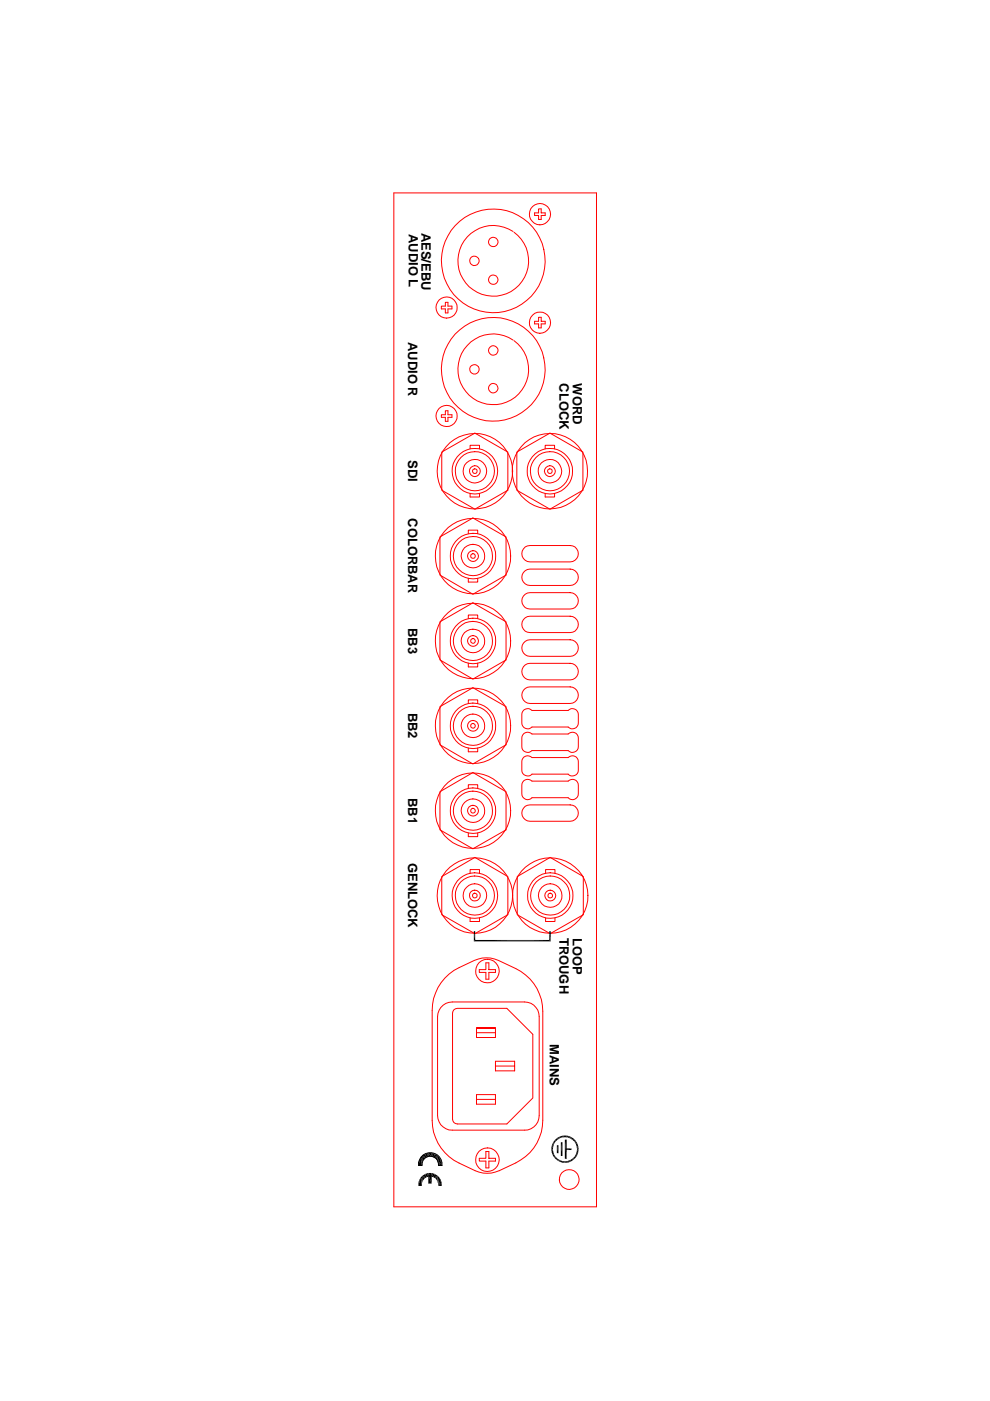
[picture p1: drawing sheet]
<svg xmlns="http://www.w3.org/2000/svg" width="210mm" height="297mm" viewBox="0 0 210 297" stroke-linecap="round" stroke-linejoin="round" font-family="sans-serif">
<defs><g id="words">
<g font-size="2.8">
<text x="86.7" y="49.6" transform="rotate(90 86.7 49.6)">AUDIO L</text>
<text x="89.4" y="49.3" transform="rotate(90 89.4 49.3)">AES/EBU</text>
<text x="86.6" y="72.5" transform="rotate(90 86.6 72.5)">AUDIO R</text>
<text x="118.7" y="81.3" transform="rotate(90 118.7 81.3)">CLOCK</text>
<text x="121.5" y="81.3" transform="rotate(90 121.5 81.3)">WORD</text>
<text x="86.6" y="97.6" transform="rotate(90 86.6 97.6)">SDI</text>
<text x="86.6" y="109.9" transform="rotate(90 86.6 109.9)">COLORBAR</text>
<text x="86.6" y="133.1" transform="rotate(90 86.6 133.1)">BB3</text>
<text x="86.6" y="151.1" transform="rotate(90 86.6 151.1)">BB2</text>
<text x="86.6" y="169.1" transform="rotate(90 86.6 169.1)">BB1</text>
<text x="86.6" y="183" transform="rotate(90 86.6 183)">GENLOCK</text>
<text x="118.7" y="198.8" transform="rotate(90 118.7 198.8)">TROUGH</text>
<text x="121.5" y="198.8" transform="rotate(90 121.5 198.8)">LOOP</text>
<text x="116.5" y="221.4" transform="rotate(90 116.5 221.4)">MAINS</text>
</g>
</g></defs>
<g fill="none" stroke="#f00" stroke-width=".21">
<path d="M83.5 40.9h43v215h-43zM101.4 54.7a1 1 0 0 0-1.7 .2 1 1 0 0 0 .8 1.4 1 1 0 0 0 1.1-1.2l-.1-.3M105.3 50.6a1.01 1.01 0 0 0-1.6 .3 1.01 1.01 0 0 0 .8 1.4 1.01 1.01 0 0 0 1.1-1.3l-.3-.3M105.3 58.6a1 1 0 0 0-1.7 .3 1 1 0 0 0 .9 1.4 1 1 0 0 0 1-1.3l-.2-.3M108.8 49.1a7.5 7.5 0 0 0-11.6 4.8 7.5 7.5 0 0 0 9.1 8.7 7.5 7.5 0 0 0 4.2-11.9l-1.5-1.5M114.2 44.3h.5v.8h.9v.6h-.9v.8h-.5v-.8h-.9v-.6h.9zM114.4 47.7a2.25 2.25 0 0 1-2-3.2 2.25 2.25 0 0 1 3.8-.5 2.25 2.25 0 0 1-1.1 3.6l-.6 .1M93.6 64.9h.8v-.8h.6v.8h.8v.6h-.8v.8h-.6v-.8h-.8zM94.6 67.4a2.23 2.23 0 0 1-2-3.1 2.23 2.23 0 0 1 3.8-.5 2.23 2.23 0 0 1-1.1 3.6h-.6M101.4 77.7a1 1 0 0 0-1.7 .2 1 1 0 0 0 .8 1.4 1 1 0 0 0 1.1-1.2l-.1-.3M105.3 73.6a.99 .99 0 0 0-1.7 .5 .99 .99 0 0 0 1.2 1.2 .99 .99 0 0 0 .5-1.6M108.8 72.1a7.5 7.5 0 0 0-11.6 5.4 7.5 7.5 0 0 0 10 7.9 7.5 7.5 0 0 0 2.6-12.5l-.8-.7"/>
<path d="M114.2 67.3h.5v.8h.9v.6h-.9v.8h-.5v-.8h-.9v-.6h.9zM114.4 70.7a2.25 2.25 0 0 1-2-3.2 2.25 2.25 0 0 1 3.8-.6 2.25 2.25 0 0 1-1.1 3.7l-.6 .1M115.3 75.9a11 11 0 0 0-17.8-6 11 11 0 0 0 3 18.5 11 11 0 0 0 15-11.2l-.2-1.3M93.7 95.8l7-4 7 4v8.1l-7 4.1-7-4.1zM94.4 87.1h.6v.8h.8v.6h-.8v.8h-.6v-.8h-.8v-.6h.8zM94.6 90.4a2.24 2.24 0 0 1-2-3 2.24 2.24 0 0 1 3.6-.9 2.24 2.24 0 0 1-.4 3.6l-.5 .3h-.6M99.7 95.2v-.8h2v.8M105.3 81.5a1 1 0 0 0-1.7 .3 1 1 0 0 0 .8 1.4 1 1 0 0 0 1.1-1.2l-.2-.3M109.6 95.8l7-4 7 4v8.1l-7 4.1-7-4.1zM115.6 95.2v-.8h2v.8M93.3 113.8l7-4 7 4v8.1l-7 4.1-7-4.1zM99.3 113.2v-.8h2v.8"/>
<path d="M99.7 104.6v.8h2v-.8M111.4 116l1-.3h8.5a1.74 1.74 0 0 1 1.7 1.7 1.74 1.74 0 0 1-1.7 1.7h-8.5a1.75 1.75 0 0 1-1.7-1.2 1.75 1.75 0 0 1 .7-1.9zM115.6 104.6v.8h2v-.8M93.3 131.8l7-4 7 4v8.1l-7 4.1-7-4.1zM99.3 122.6v.8h2v-.8M99.3 131.2v-.8h2v.8M111 131.4l.8-.7 .6-.1h8.5a1.74 1.74 0 0 1 1.7 1.8 1.74 1.74 0 0 1-1.7 1.7h-8.5a1.74 1.74 0 0 1-1.4-2.7zM111 121.4l.8-.7h.6h8.5a1.74 1.74 0 0 1 1.7 1.7 1.74 1.74 0 0 1-1.7 1.7h-8.5a1.74 1.74 0 0 1-1.4-2.7zM111 126.4l.8-.7h.6h8.5a1.74 1.74 0 0 1 1.7 1.7 1.74 1.74 0 0 1-1.7 1.7h-8.5a1.74 1.74 0 0 1-1.4-2.7zM111 136.4l.8-.7 .6-.1h8.5a1.76 1.76 0 0 1 1.7 1.8 1.76 1.76 0 0 1-1.7 1.8h-8.5a1.76 1.76 0 0 1-1.4-2.8zM93.3 149.8l7-4 7 4v8.1l-7 4.1-7-4.1zM99.3 140.6v.8h2v-.8"/>
<path d="M99.3 158.6v.8h2v-.8M99.3 149.1v-.7h2v.7M111 141.4l.8-.7 .6-.1h8.5a1.76 1.76 0 0 1 1.7 1.8 1.76 1.76 0 0 1-1.7 1.8h-8.5a1.76 1.76 0 0 1-1.4-2.8zM111 146.4l.8-.7 .6-.1h8.5a1.76 1.76 0 0 1 1.7 1.8 1.76 1.76 0 0 1-1.7 1.7h-8.5a1.76 1.76 0 0 1-1.4-2.7zM111.1 155.5a1.29 1.29 0 0 1 1.7 .1h7.7a1.26 1.26 0 0 1 1.3-.3 1.26 1.26 0 0 1 .8 1.2v1.8a1.26 1.26 0 0 1-.8 1.1 1.26 1.26 0 0 1-1.3-.3h-7.7a1.26 1.26 0 0 1-1.4 .3 1.26 1.26 0 0 1-.8-1.1l.1-2.2zM111.1 150.5a1.29 1.29 0 0 1 1.7 .1h7.7a1.26 1.26 0 0 1 1.3-.3 1.26 1.26 0 0 1 .8 1.2v1.8a1.26 1.26 0 0 1-.8 1.1 1.26 1.26 0 0 1-1.3-.3h-7.7a1.26 1.26 0 0 1-1.4 .3 1.26 1.26 0 0 1-.8-1.1l.1-2.2zM93.3 167.9l7-4.1 7 4.1v8l-7 4.1-7-4.1zM99.3 176.6v.8h2v-.8M99.3 167.2v-.8h2v.8M111.1 165.5a1.29 1.29 0 0 1 1.7 .1h7.7a1.26 1.26 0 0 1 1.3-.3 1.26 1.26 0 0 1 .8 1.2v1.8a1.23 1.23 0 0 1-.8 1.2 1.23 1.23 0 0 1-1.3-.4h-7.7a1.23 1.23 0 0 1-1.4 .4 1.23 1.23 0 0 1-.8-1.2l.1-2.2zM111.1 160.5a1.29 1.29 0 0 1 1.7 .1h7.7a1.26 1.26 0 0 1 1.3-.3 1.26 1.26 0 0 1 .8 1.2v1.8a1.26 1.26 0 0 1-.8 1.1 1.26 1.26 0 0 1-1.3-.3h-7.7a1.26 1.26 0 0 1-1.4 .3 1.26 1.26 0 0 1-.8-1.1l.1-2.2zM111.4 170.9l1-.2h8.5a1.74 1.74 0 0 1 1.7 1.7 1.74 1.74 0 0 1-1.7 1.7h-8.5a1.75 1.75 0 0 1-1.7-1.2 1.75 1.75 0 0 1 .7-2z"/>
<path d="M93.7 185.9l7-4.1 7 4.1v8l-7 4.1-7-4.1zM99.7 194.6v.8h2v-.8M99.7 185.2v-.8h2v.8M109.7 185.9l6.9-4.1 7.1 4.1v8l-7.1 4.1-6.9-4.1zM115.7 194.6v.8h2v-.8M115.7 185.2v-.8h2v.8M93.5 213.6a3 3 0 0 1 2.4-1.2h15.3a3.1 3.1 0 0 1 3.1 3.1v21a3.1 3.1 0 0 1-3.1 3.1h-15.3a3.1 3.1 0 0 1-3.1-3.1v-21l.1-.7zM94.3 207.4a18.9 18.9 0 0 1 8-4.3 6 6 0 0 1 3.4 .5 15.3 15.3 0 0 1 7.5 4.9 10.4 10.4 0 0 1 1.9 5.9v23.1a10 10 0 0 1-5.7 9.1l-3.5 1.6a6.2 6.2 0 0 1-5.2 0l-3.4-1.6a10 10 0 0 1-5.7-9.1v-23.3a10.3 10.3 0 0 1 2.7-6.8zM96.2 214.1l.8-.3h10.5l5.5 5.5v13.5l-5.5 5.5h-10.5a1.01 1.01 0 0 1-1.1-1v-22.5zM101 218h4.1h-4.1h4.1v2h-4.1zM101 219h4.1M103 204.1h.7v1.5h1.4v.6h-1.4v1.4h-.7v-1.4h-1.4v-.6h1.4z"/>
<path d="M103.4 203.4a2.5 2.5 0 0 0-2.4 3.4 2.5 2.5 0 0 0 4.1 .8 2.5 2.5 0 0 0-1-4.1l-.7-.1M101 232.1h4.1v2h-4.1zM101 233.1h4.1M105.1 225h4v2h-4zM105.1 226h4M103 244.1h.7v1.5h1.4v.6h-1.4v1.4h-.7v-1.4h-1.4v-.6h1.4zM103.4 243.4a2.51 2.51 0 0 0-2.4 3.3 2.51 2.51 0 0 0 3.9 1.1 2.51 2.51 0 0 0-.2-4l-.6-.3-.7-.1"/>
<circle cx="104.6" cy="55.3" r="11"/>
<circle cx="100.7" cy="99.9" r="1.15"/>
<circle cx="100.7" cy="99.9" r=".49"/>
<circle cx="100.7" cy="99.9" r="2.5"/>
<circle cx="100.7" cy="99.9" r="4.8"/>
<circle cx="100.7" cy="99.9" r="8"/>
<circle cx="100.7" cy="99.9" r="4.1"/>
<circle cx="116.6" cy="99.9" r="8"/>
<circle cx="116.6" cy="99.9" r="4.1"/>
<circle cx="116.6" cy="99.9" r="1.15"/>
<circle cx="116.6" cy="99.9" r=".49"/>
<circle cx="116.6" cy="99.9" r="2.5"/>
<circle cx="116.6" cy="99.9" r="4.8"/>
<circle cx="100.3" cy="117.9" r="4.2"/>
<circle cx="100.3" cy="117.9" r="4.8"/>
<circle cx="100.3" cy="117.9" r="8"/>
<circle cx="100.3" cy="117.9" r=".5"/>
<circle cx="100.3" cy="117.9" r="2.5"/>
<circle cx="100.3" cy="117.9" r="1.14"/>
<circle cx="100.3" cy="135.9" r="4.2"/>
<circle cx="100.3" cy="135.9" r="4.8"/>
<circle cx="100.3" cy="135.9" r="8"/>
<circle cx="100.3" cy="135.9" r=".5"/>
<circle cx="100.3" cy="135.9" r="2.5"/>
<circle cx="100.3" cy="135.9" r="1.14"/>
<circle cx="100.3" cy="153.9" r="4.2"/>
<circle cx="100.3" cy="153.9" r="4.8"/>
<circle cx="100.3" cy="153.9" r="8"/>
<circle cx="100.3" cy="153.9" r=".5"/>
<circle cx="100.3" cy="153.9" r="1.15"/>
<circle cx="100.3" cy="153.9" r="2.5"/>
<circle cx="100.3" cy="171.9" r="4.2"/>
<circle cx="100.3" cy="171.9" r="4.8"/>
<circle cx="100.3" cy="171.9" r=".51"/>
<circle cx="100.3" cy="171.9" r="8"/>
<circle cx="100.3" cy="171.9" r="1.15"/>
<circle cx="100.3" cy="171.9" r="2.5"/>
<circle cx="100.7" cy="189.9" r="4.1"/>
<circle cx="100.7" cy="189.9" r="1.15"/>
<circle cx="100.7" cy="189.9" r=".51"/>
<circle cx="100.7" cy="189.9" r="2.5"/>
<circle cx="100.7" cy="189.9" r="4.8"/>
<circle cx="100.7" cy="189.9" r="8"/>
<circle cx="116.7" cy="189.9" r="4.2"/>
<circle cx="116.7" cy="189.9" r=".52"/>
<circle cx="116.7" cy="189.9" r="4.8"/>
<circle cx="116.7" cy="189.9" r="8"/>
<circle cx="116.7" cy="189.9" r="1.15"/>
<circle cx="116.7" cy="189.9" r="2.5"/>
<circle cx="120.7" cy="250.1" r="2.1"/>
</g>
<path d="M100.5 199.4h16.3M100.6 197.4v2.2M116.6 197.4v2.2" fill="none" stroke="#000" stroke-width=".3"/>
<g fill="#000">
<path d="M100.5 197.4h.3v1.9zM88.9 250.2l-.2 1.2zM88.9 245.9l-.2 1.3v-.7zM89.2 249.6l-.5 1.8 .2-1.2zM89.2 245.4l-.5 1.8 .2-1.3zM89.2 249.6l.3 1.8h-.8zM89.2 249.6l.3 1.8zM89.2 245.4l.3 1.8h-.8zM89.2 245.4l.3 1.8zM89.2 249.6l.4 .8-.1 .5zM89.2 245.4l.4 .7-.1 .6zM89.2 249.6l.5-.4-.1 1.2z"/>
<path d="M89.2 245.4l.5-.5-.1 1.2zM89.7 249.2l.3 .7-.4 .5zM89.7 244.9l.3 .8-.4 .4zM89.7 249.2l.5-.3-.2 1zM89.7 244.9l.5-.3-.2 1.1zM90.2 248.9l.2 .7-.4 .3zM90.2 244.6l.2 .8-.4 .3zM90.8 249.1l.7 1.8h-.7zM90.2 248.9l.6-.2-.4 .9zM90.2 244.6l.6-.1-.4 .9zM90.8 248.7l.1 .8-.5 .1zM90.8 244.5l.1 .7-.5 .2z"/>
<path d="M90.8 248.7l.6 .8h-.5zM90.8 244.5l.6 .7h-.5zM90.8 248.7h.7l-.1 .8zM90.8 244.5h.7l-.1 .7zM90.8 249.1h.7v1.8zM91.5 248.7l.4 .9-.5-.1zM91.5 244.5l.4 .9-.5-.2zM91.5 248.7l.6 .2-.2 .7zM91.5 244.5l.6 .1-.2 .8zM92.1 248.9l.3 1-.5-.3zM92.1 244.6l.3 1.1-.5-.3zM92.1 248.9l.6 .3-.3 .7z"/>
<path d="M92.1 244.6l.6 .3-.3 .8zM92.7 249.2v1.2l-.3-.5zM92.7 244.9v1.2l-.3-.4zM92.7 249.2l.2 1.7zM92.7 244.9l.2 1.8zM93.1 249.6l-.2 1.8zM92.7 249.2l.4 .4-.2 1.3zM93.1 245.4l-.2 1.8zM92.7 244.9l.4 .5-.2 1.3zM93.1 249.6l.4 .6-.6 1.2zM93.1 245.4l.4 .5-.6 1.3zM93.5 250.2l.1 .6-.7 .6z"/>
<path d="M92.9 251.4l.7-.6v.6zM93.5 245.9l.1 .6-.7 .7zM92.9 247.2l.7-.7v.7zM116.9 243.7h.3l-.2 .6zM117 243l.3 .1-.4 .6zM117 244.3l.3-.1-.1 .7zM117.2 242.4l.3 .1-.5 .5zM117.2 244.9l.3-.1v.6zM117.2 243.7l.1 .5-.3 .1zM117.3 243.1l-.1 .6h-.3zM117.3 244.2l.2 .6-.3 .1zM117 243l.5-.5-.2 .6z"/>
<path d="M117.5 244.8l.3 .4-.3 .2zM117.5 241.8l.3 .2-.6 .4zM117.5 245.4l.3-.2 .2 .7zM117.2 242.4l.6-.4-.3 .5zM117.8 245.2l.4 .4-.2 .3zM118 241.4l.2 .3-.7 .1zM118.2 245.6l.3 .6-.5-.3zM118.1 242.8l.3 1.7h-.3zM117.5 241.8l.7-.1-.4 .3zM118.2 245.6l.5 .3-.2 .3zM118.1 242.8h.3v1.7zM118 241.4l.5-.4 .2 .3z"/>
<path d="M118.7 245.9l.4 .6-.6-.3zM118.7 245.9l.5 .3-.1 .3zM118 241.4l.7-.1-.5 .4zM118.5 241l.6-.2 .1 .4zM119.2 246.2l.6 .3h-.7zM118.5 241l.7 .2-.5 .1zM119.2 246.2h.6v.3zM119.8 246.2l.6 .3h-.6zM119.8 246.2h.6v.3zM119.1 240.8l.7-.1v.4zM119.1 240.8l.7 .3-.6 .1zM119.9 243.5h1.3l-1.3 .3z"/>
<path d="M119.9 243.8l1.3-.3v.3zM120.4 246.2l.5-.3 .1 .4zM119.8 240.7l.6 .5-.6-.1zM120.4 246.2l.6 .1-.6 .2zM119.8 240.7l.6 .1v.4zM120.9 245.9l.5-.3 .2 .3zM120.4 240.8l.5 .6-.5-.2zM120.9 245.9h.7l-.6 .4zM120.4 240.8l.6 .2-.1 .4zM121.4 245.6l.4-.3 .2 .2zM121 241l.4 .7-.5-.3zM121.4 245.6l.6-.1-.4 .4z"/>
<path d="M121 241l.6 .4-.2 .3zM122.1 244.8l.3 .1-.6 .4zM121.6 241.4l.2 .6-.4-.3zM121.8 245.3l.6-.4-.4 .6zM121.6 241.4l.4 .4-.2 .2zM122.3 244.2l.3 .1-.5 .5zM121.8 242l.2-.2 .1 .8zM122.3 243.7h.4l-.4 .5zM122.1 242.6l.3-.2-.1 .7zM122.3 243.1l.3-.1-.3 .7zM122.1 244.8l.5-.5-.2 .6zM122 241.8l.4 .6-.3 .2z"/>
<path d="M122.7 243.7l-.1 .6-.3-.1zM122.4 242.4l.2 .6-.3 .1zM122.6 243l.1 .7h-.4z"/>
</g>
<path d="M89.3 245.3a2.49 2.49 0 0 1 2.8-.7 2.49 2.49 0 0 1 1.6 2.5h-.7a1.75 1.75 0 0 0-1.8-2 1.75 1.75 0 0 0-1.7 2h-.7v-.6z" fill="none" stroke="#000" stroke-width=".21"/>
<path d="M120 241.6v4.1" fill="none" stroke="#000" stroke-width=".38"/>
<path d="M119.1 242.2v2.9" fill="none" stroke="#000" stroke-width=".34"/>
<use href="#words"/>
</svg>
